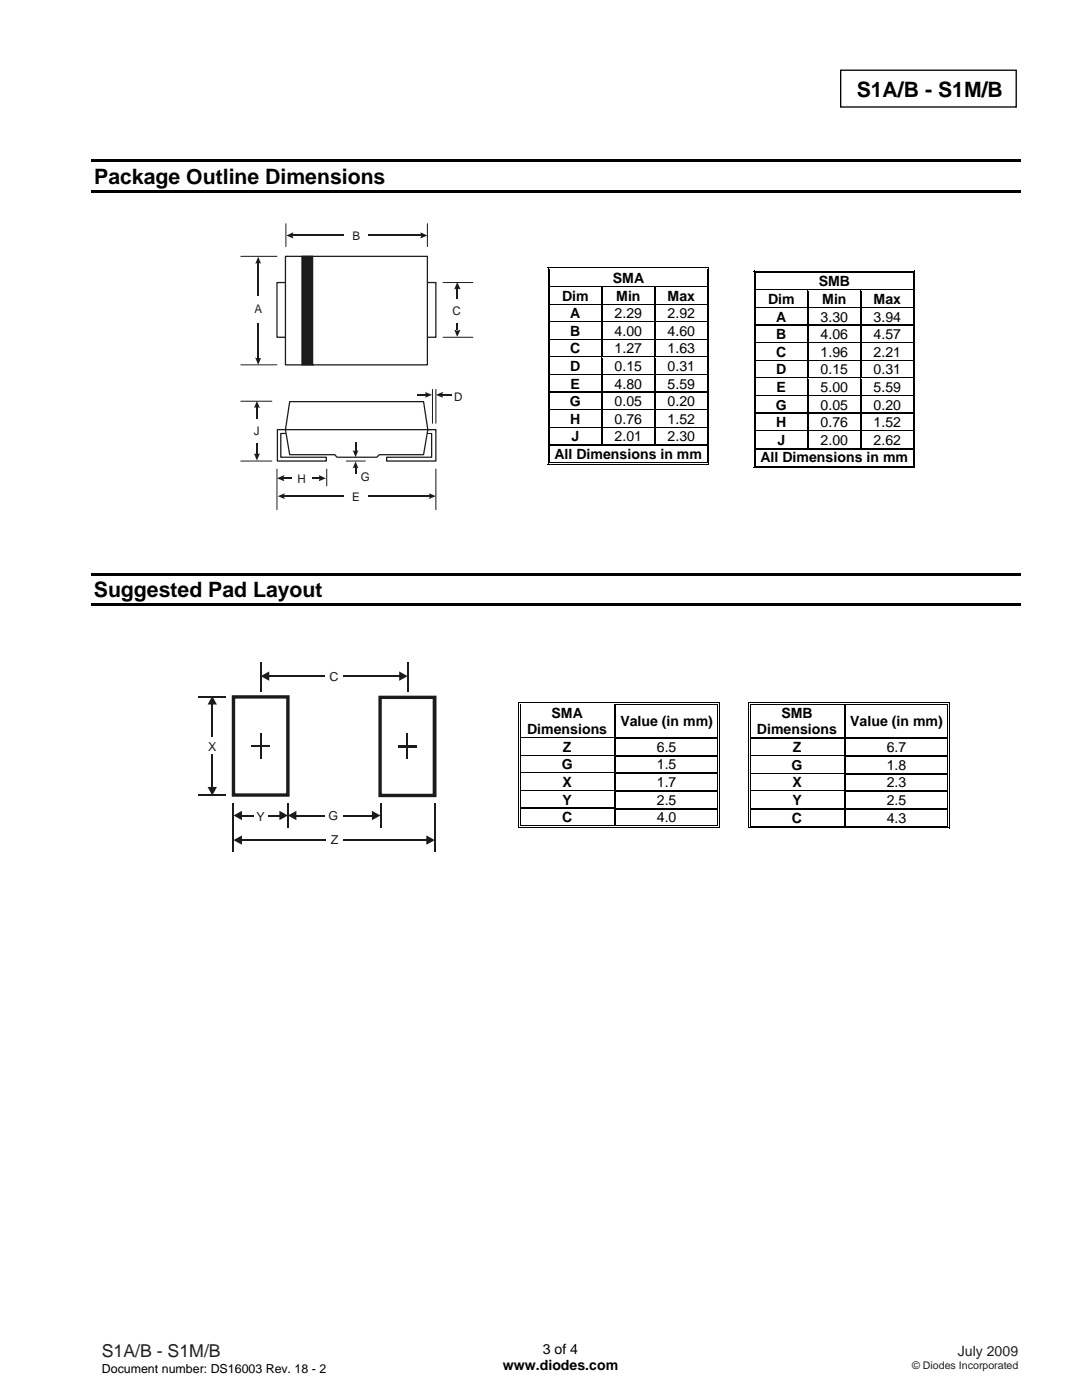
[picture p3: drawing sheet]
<svg xmlns="http://www.w3.org/2000/svg" width="216mm" height="279mm" viewBox="0 0 216 279" stroke-linecap="round" stroke-linejoin="round" font-family="sans-serif">
<defs><g id="words">
<g font-size="4.2">
<text x="170.9" y="19.4">S1A/B - S1M/B</text>
<text x="18.8" y="36.7">Package Outline Dimensions</text>
<text x="18.7" y="119.2">Suggested Pad Layout</text>
</g>
<text font-size="3.5" fill="#231f20" x="20.3" y="270.9">S1A/B - S1M/B</text>
<g font-size="2.8">
<text x="122.3" y="56.5">SMA</text>
<text x="163.4" y="57.2">SMB</text>
<text x="112.1" y="60">Dim</text>
<text x="113.8" y="63.5">A</text>
<text x="122.6" y="63.5">2.29</text>
<text x="123" y="60">Min</text>
<text x="133.2" y="60">Max</text>
<text x="133.2" y="63.5">2.92</text>
<text x="153.2" y="60.7">Dim</text>
<text x="154.9" y="64.2">A</text>
<text x="163.7" y="64.2">3.30</text>
<text x="164.1" y="60.7">Min</text>
<text x="174.3" y="60.7">Max</text>
<text x="174.3" y="64.2">3.94</text>
<text x="113.8" y="67">B</text>
<text x="113.8" y="70.5">C</text>
<text x="122.6" y="67">4.00</text>
<text x="122.6" y="70.5">1.27</text>
<text x="133.2" y="67">4.60</text>
<text x="133.2" y="70.5">1.63</text>
<text x="154.9" y="67.7">B</text>
<text x="154.9" y="71.2">C</text>
<text x="163.7" y="67.7">4.06</text>
<text x="163.7" y="71.2">1.96</text>
<text x="174.3" y="67.7">4.57</text>
<text x="174.3" y="71.2">2.21</text>
<text x="113.8" y="74">D</text>
<text x="113.9" y="77.6">E</text>
<text x="122.6" y="74">0.15</text>
<text x="122.6" y="77.6">4.80</text>
<text x="133.2" y="74">0.31</text>
<text x="133.2" y="77.6">5.59</text>
<text x="154.9" y="74.7">D</text>
<text x="163.7" y="74.7">0.15</text>
<text x="174.3" y="74.7">0.31</text>
<text x="113.7" y="81.1">G</text>
<text x="122.6" y="81.1">0.05</text>
<text x="133.2" y="81.1">0.20</text>
<text x="154.8" y="81.7">G</text>
<text x="155" y="78.2">E</text>
<text x="163.7" y="78.2">5.00</text>
<text x="163.7" y="81.7">0.05</text>
<text x="174.3" y="78.2">5.59</text>
<text x="174.3" y="81.7">0.20</text>
<text x="113.8" y="84.6">H</text>
<text x="114" y="88.1">J</text>
<text x="122.6" y="84.6">0.76</text>
<text x="122.6" y="88.1">2.01</text>
<text x="133.2" y="84.6">1.52</text>
<text x="133.2" y="88.1">2.30</text>
<text x="154.9" y="85.2">H</text>
<text x="155.1" y="88.8">J</text>
<text x="163.7" y="85.2">0.76</text>
<text x="163.7" y="88.8">2.00</text>
<text x="174.3" y="85.2">1.52</text>
<text x="174.3" y="88.8">2.62</text>
<text x="110.6" y="91.6">All Dimensions in mm</text>
<text x="151.7" y="92.3">All Dimensions in mm</text>
<text x="110" y="143.3">SMA</text>
<text x="155.9" y="143.3">SMB</text>
<text x="105.2" y="146.5">Dimensions</text>
<text x="123.8" y="144.9">Value (in mm)</text>
<text x="151" y="146.6">Dimensions</text>
<text x="169.7" y="145">Value (in mm)</text>
<text x="112.1" y="153.6">G</text>
<text x="112.3" y="150.1">Z</text>
<text x="131.1" y="153.6">1.5</text>
<text x="131.1" y="150.1">6.5</text>
<text x="157.9" y="153.6">G</text>
<text x="158.2" y="150.1">Z</text>
<text x="176.9" y="153.6">1.8</text>
<text x="176.9" y="150.1">6.7</text>
<text x="112.2" y="157.1">X</text>
<text x="112.2" y="160.6">Y</text>
<text x="131.1" y="157.1">1.7</text>
<text x="131.1" y="160.6">2.5</text>
<text x="158.1" y="157.1">X</text>
<text x="158.1" y="160.6">Y</text>
<text x="176.9" y="157.1">2.3</text>
<text x="176.9" y="160.6">2.5</text>
<text x="112.2" y="164.1">C</text>
<text x="131.1" y="164.1">4.0</text>
<text x="158" y="164.1">C</text>
<text x="176.9" y="164.1">4.3</text>
<text x="100.3" y="273.5">www.diodes.com</text>
<text x="108.3" y="270.2">3 of 4</text>
</g>
<text font-size="2.8" fill="#231f20" x="191.1" y="270.6">July 2009</text>
<g font-size="2.5" fill="#1f1a17">
<text x="65.7" y="136">C</text>
<text x="41.5" y="149.9">X</text>
<text x="51.2" y="163.9">Y</text>
<text x="65.6" y="163.7">G</text>
<text x="66" y="168.4">Z</text>
</g>
<text font-size="2.5" x="20.3" y="274">Document number: DS16003 Rev. 18 - 2</text>
<g font-size="2.4" fill="#1f1a17">
<text x="70.4" y="47.9">B</text>
<text x="50.8" y="62.5">A</text>
<text x="90.3" y="62.8">C</text>
<text x="90.6" y="80.1">D</text>
<text x="50.7" y="86.8">J</text>
<text x="72" y="96">G</text>
<text x="59.3" y="96.4">H</text>
<text x="70.3" y="99.9">E</text>
</g>
<text font-size="2.1" fill="#231f20" x="182" y="273.2">© Diodes Incorporated</text>
</g></defs>
<path d="M167.7 14h35.1v7.4h-35.1z" fill="none" stroke="#000" stroke-width=".26"/>
<path d="M18.3 31.9h185.4v.5h-185.4zM18.3 38h185.4v.5h-185.4zM18.2 114.3h185.5v.6h-185.5zM18.2 120.4h185.5v.5h-185.5z" fill="#000"/>
<g fill="#fff">
<path d="M109.8 53.9h31.2v3.2h-31.2z"/>
<path d="M109.9 53.9h31v3.2h-31z"/>
</g>
<path d="M109.3 53.4h.1v.5h-.1zM109.3 53.4h.5v.1h-.5zM109.6 53.7h.2v.2h-.2z" fill="#000"/>
<path d="M109.8 53.4h31.2M109.8 53.8h31.2" fill="none" stroke="#000" stroke-width=".2"/>
<path d="M109.8 53.9h31.2z" fill="#fff"/>
<path d="M141 53.4h.5v.1h-.5zM141 53.7h.2v.2h-.2zM141.4 53.4h.1v.5h-.1z" fill="#000"/>
<path d="M109.3 53.9v3.2M109.7 53.9v3.2M141.1 53.9v3.2M141.4 53.9v3.2" fill="none" stroke="#000" stroke-width=".2"/>
<g fill="#fff">
<path d="M109.8 57.4h10.2v3.2h-10.2z"/>
<path d="M109.9 57.4h9.9v3.2h-9.9z"/>
<path d="M120.2 57.4h10.4v3.2h-10.4z"/>
<path d="M120.4 57.4h9.9v3.2h-9.9z"/>
<path d="M130.8 57.4h10.2v3.2h-10.2z"/>
<path d="M131 57.4h9.9v3.2h-9.9z"/>
</g>
<path d="M109.3 57.1h.1v.3h-.1zM109.6 57.1h.2v.3h-.2z" fill="#000"/>
<path d="M109.8 57.3h10.2" fill="none" stroke="#000" stroke-width=".25"/>
<path d="M109.8 57.4h10.2z" fill="#fff"/>
<path d="M120 57.1h.2v.3h-.2z" fill="#000"/>
<path d="M120.2 57.3h10.4" fill="none" stroke="#000" stroke-width=".25"/>
<path d="M120.2 57.4h10.4z" fill="#fff"/>
<path d="M130.6 57.1h.2v.3h-.2z" fill="#000"/>
<path d="M130.8 57.3h10.2" fill="none" stroke="#000" stroke-width=".25"/>
<path d="M130.8 57.4h10.2z" fill="#fff"/>
<path d="M141 57.1h.2v.3h-.2zM141.4 57.1h.1v.3h-.1z" fill="#000"/>
<path d="M109.3 57.4v3.2M109.7 57.4v3.2M141.1 57.4v3.2M141.4 57.4v3.2" fill="none" stroke="#000" stroke-width=".2"/>
<path d="M120.1 57.4v3.2M130.7 57.4v3.2" fill="none" stroke="#000" stroke-width=".25"/>
<g fill="#fff">
<path d="M109.8 60.9h10.2v3.3h-10.2z"/>
<path d="M109.9 60.9h9.9v3.3h-9.9z"/>
<path d="M120.2 60.9h10.4v3.3h-10.4z"/>
<path d="M120.4 60.9h9.9v3.3h-9.9z"/>
<path d="M130.8 60.9h10.2v3.3h-10.2z"/>
<path d="M131 60.9h9.9v3.3h-9.9z"/>
</g>
<path d="M109.3 60.6h.1v.3h-.1zM109.6 60.6h.2v.3h-.2z" fill="#000"/>
<path d="M109.8 60.8h10.2" fill="none" stroke="#000" stroke-width=".25"/>
<path d="M109.8 60.9h10.2z" fill="#fff"/>
<path d="M120 60.6h.2v.3h-.2z" fill="#000"/>
<path d="M120.2 60.8h10.4" fill="none" stroke="#000" stroke-width=".25"/>
<path d="M120.2 60.9h10.4z" fill="#fff"/>
<path d="M130.6 60.6h.2v.3h-.2z" fill="#000"/>
<path d="M130.8 60.8h10.2" fill="none" stroke="#000" stroke-width=".25"/>
<path d="M130.8 60.9h10.2z" fill="#fff"/>
<path d="M141 60.6h.2v.3h-.2zM141.4 60.6h.1v.3h-.1z" fill="#000"/>
<path d="M109.3 60.9v3.3M109.7 60.9v3.3M141.1 60.9v3.3M141.4 60.9v3.3" fill="none" stroke="#000" stroke-width=".2"/>
<path d="M120.1 60.9v3.3M130.7 60.9v3.3" fill="none" stroke="#000" stroke-width=".25"/>
<g fill="#fff">
<path d="M109.8 64.4h10.2v3.3h-10.2z"/>
<path d="M109.9 64.4h9.9v3.3h-9.9z"/>
<path d="M120.2 64.4h10.4v3.3h-10.4z"/>
<path d="M120.4 64.4h9.9v3.3h-9.9z"/>
<path d="M130.8 64.4h10.2v3.3h-10.2z"/>
<path d="M131 64.4h9.9v3.3h-9.9z"/>
</g>
<path d="M109.3 64.2h.1v.2h-.1zM109.6 64.2h.2v.2h-.2z" fill="#000"/>
<path d="M109.8 64.3h10.2" fill="none" stroke="#000" stroke-width=".25"/>
<path d="M109.8 64.4h10.2z" fill="#fff"/>
<path d="M120 64.2h.2v.2h-.2z" fill="#000"/>
<path d="M120.2 64.3h10.4" fill="none" stroke="#000" stroke-width=".25"/>
<path d="M120.2 64.4h10.4z" fill="#fff"/>
<path d="M130.6 64.2h.2v.2h-.2z" fill="#000"/>
<path d="M130.8 64.3h10.2" fill="none" stroke="#000" stroke-width=".25"/>
<path d="M130.8 64.4h10.2z" fill="#fff"/>
<path d="M141 64.2h.2v.2h-.2zM141.4 64.2h.1v.2h-.1z" fill="#000"/>
<path d="M109.3 64.4v3.3M109.7 64.4v3.3M141.1 64.4v3.3M141.4 64.4v3.3" fill="none" stroke="#000" stroke-width=".2"/>
<path d="M120.1 64.4v3.3M130.7 64.4v3.3" fill="none" stroke="#000" stroke-width=".25"/>
<g fill="#fff">
<path d="M109.8 67.9h10.2v3.3h-10.2z"/>
<path d="M109.9 67.9h9.9v3.3h-9.9z"/>
<path d="M120.2 67.9h10.4v3.3h-10.4z"/>
<path d="M120.4 67.9h9.9v3.3h-9.9z"/>
<path d="M130.8 67.9h10.2v3.3h-10.2z"/>
<path d="M131 67.9h9.9v3.3h-9.9z"/>
</g>
<path d="M109.3 67.7h.1v.2h-.1zM109.6 67.7h.2v.2h-.2z" fill="#000"/>
<path d="M109.8 67.8h10.2" fill="none" stroke="#000" stroke-width=".25"/>
<path d="M109.8 67.9h10.2z" fill="#fff"/>
<path d="M120 67.7h.2v.2h-.2z" fill="#000"/>
<path d="M120.2 67.8h10.4" fill="none" stroke="#000" stroke-width=".25"/>
<path d="M120.2 67.9h10.4z" fill="#fff"/>
<path d="M130.6 67.7h.2v.2h-.2z" fill="#000"/>
<path d="M130.8 67.8h10.2" fill="none" stroke="#000" stroke-width=".25"/>
<path d="M130.8 67.9h10.2z" fill="#fff"/>
<path d="M141 67.7h.2v.2h-.2zM141.4 67.7h.1v.2h-.1z" fill="#000"/>
<path d="M109.3 67.9v3.3M109.7 67.9v3.3M141.1 67.9v3.3M141.4 67.9v3.3" fill="none" stroke="#000" stroke-width=".2"/>
<path d="M120.1 67.9v3.3M130.7 67.9v3.3" fill="none" stroke="#000" stroke-width=".25"/>
<g fill="#fff">
<path d="M109.8 71.4h10.2v3.3h-10.2z"/>
<path d="M109.9 71.4h9.9v3.3h-9.9z"/>
<path d="M120.2 71.4h10.4v3.3h-10.4z"/>
<path d="M120.4 71.4h9.9v3.3h-9.9z"/>
<path d="M130.8 71.4h10.2v3.3h-10.2z"/>
<path d="M131 71.4h9.9v3.3h-9.9z"/>
</g>
<path d="M109.3 71.2h.1v.2h-.1zM109.6 71.2h.2v.2h-.2z" fill="#000"/>
<path d="M109.8 71.3h10.2" fill="none" stroke="#000" stroke-width=".25"/>
<path d="M109.8 71.4h10.2z" fill="#fff"/>
<path d="M120 71.2h.2v.2h-.2z" fill="#000"/>
<path d="M120.2 71.3h10.4" fill="none" stroke="#000" stroke-width=".25"/>
<path d="M120.2 71.4h10.4z" fill="#fff"/>
<path d="M130.6 71.2h.2v.2h-.2z" fill="#000"/>
<path d="M130.8 71.3h10.2" fill="none" stroke="#000" stroke-width=".25"/>
<path d="M130.8 71.4h10.2z" fill="#fff"/>
<path d="M141 71.2h.2v.2h-.2zM141.4 71.2h.1v.2h-.1z" fill="#000"/>
<path d="M109.3 71.4v3.3M109.7 71.4v3.3M141.1 71.4v3.3M141.4 71.4v3.3" fill="none" stroke="#000" stroke-width=".2"/>
<path d="M120.1 71.4v3.3M130.7 71.4v3.3" fill="none" stroke="#000" stroke-width=".25"/>
<g fill="#fff">
<path d="M109.8 75h10.2v3.2h-10.2z"/>
<path d="M109.9 75h9.9v3.2h-9.9z"/>
<path d="M120.2 75h10.4v3.2h-10.4z"/>
<path d="M120.4 75h9.9v3.2h-9.9z"/>
<path d="M130.8 75h10.2v3.2h-10.2z"/>
<path d="M131 75h9.9v3.2h-9.9z"/>
</g>
<path d="M109.3 74.7h.1v.3h-.1zM109.6 74.7h.2v.3h-.2z" fill="#000"/>
<path d="M109.8 74.8h10.2" fill="none" stroke="#000" stroke-width=".25"/>
<path d="M109.8 74.9l10.2 .1z" fill="#fff"/>
<path d="M120 74.7h.2v.3h-.2z" fill="#000"/>
<path d="M120.2 74.8h10.4" fill="none" stroke="#000" stroke-width=".25"/>
<path d="M120.2 74.9l10.4 .1z" fill="#fff"/>
<path d="M130.6 74.7h.2v.3h-.2z" fill="#000"/>
<path d="M130.8 74.8h10.2" fill="none" stroke="#000" stroke-width=".25"/>
<path d="M130.8 74.9l10.2 .1z" fill="#fff"/>
<path d="M141 74.7h.2v.3h-.2zM141.4 74.7h.1v.3h-.1z" fill="#000"/>
<path d="M109.3 75v3.2M109.7 75v3.2M141.1 75v3.2M141.4 75v3.2" fill="none" stroke="#000" stroke-width=".2"/>
<path d="M120.1 75v3.2M130.7 75v3.2" fill="none" stroke="#000" stroke-width=".25"/>
<g fill="#fff">
<path d="M109.8 78.5h10.2v3.2h-10.2z"/>
<path d="M109.9 78.5h9.9v3.2h-9.9z"/>
<path d="M120.2 78.5h10.4v3.2h-10.4z"/>
<path d="M120.4 78.5h9.9v3.2h-9.9z"/>
<path d="M130.8 78.5h10.2v3.2h-10.2z"/>
<path d="M131 78.5h9.9v3.2h-9.9z"/>
</g>
<path d="M109.3 78.2h.1v.3h-.1zM109.6 78.2h.2v.3h-.2z" fill="#000"/>
<path d="M109.8 78.3h10.2" fill="none" stroke="#000" stroke-width=".25"/>
<path d="M109.8 78.4l10.2 .1z" fill="#fff"/>
<path d="M120 78.2h.2v.3h-.2z" fill="#000"/>
<path d="M120.2 78.3h10.4" fill="none" stroke="#000" stroke-width=".25"/>
<path d="M120.2 78.4l10.4 .1z" fill="#fff"/>
<path d="M130.6 78.2h.2v.3h-.2z" fill="#000"/>
<path d="M130.8 78.3h10.2" fill="none" stroke="#000" stroke-width=".25"/>
<path d="M130.8 78.4l10.2 .1z" fill="#fff"/>
<path d="M141 78.2h.2v.3h-.2zM141.4 78.2h.1v.3h-.1z" fill="#000"/>
<path d="M109.3 78.5v3.2M109.7 78.5v3.2M141.1 78.5v3.2M141.4 78.5v3.2" fill="none" stroke="#000" stroke-width=".2"/>
<path d="M120.1 78.5v3.2M130.7 78.5v3.2" fill="none" stroke="#000" stroke-width=".25"/>
<g fill="#fff">
<path d="M109.8 82h10.2v3.2h-10.2z"/>
<path d="M109.9 82h9.9v3.2h-9.9z"/>
<path d="M120.2 82h10.4v3.2h-10.4z"/>
<path d="M120.4 82h9.9v3.2h-9.9z"/>
<path d="M130.8 82h10.2v3.2h-10.2z"/>
<path d="M131 82h9.9v3.2h-9.9z"/>
</g>
<path d="M109.3 81.7h.1v.3h-.1zM109.6 81.7h.2v.3h-.2z" fill="#000"/>
<path d="M109.8 81.8h10.2" fill="none" stroke="#000" stroke-width=".25"/>
<path d="M109.8 82h10.2z" fill="#fff"/>
<path d="M120 81.7h.2v.3h-.2z" fill="#000"/>
<path d="M120.2 81.8h10.4" fill="none" stroke="#000" stroke-width=".25"/>
<path d="M120.2 82h10.4z" fill="#fff"/>
<path d="M130.6 81.7h.2v.3h-.2z" fill="#000"/>
<path d="M130.8 81.8h10.2" fill="none" stroke="#000" stroke-width=".25"/>
<path d="M130.8 82h10.2z" fill="#fff"/>
<path d="M141 81.7h.2v.3h-.2zM141.4 81.7h.1v.3h-.1z" fill="#000"/>
<path d="M109.3 82v3.2M109.7 82v3.2M141.1 82v3.2M141.4 82v3.2" fill="none" stroke="#000" stroke-width=".2"/>
<path d="M120.1 82v3.2M130.7 82v3.2" fill="none" stroke="#000" stroke-width=".25"/>
<g fill="#fff">
<path d="M109.8 85.5h10.2v3.2h-10.2z"/>
<path d="M109.9 85.5h9.9v3.2h-9.9z"/>
<path d="M120.2 85.5h10.4v3.2h-10.4z"/>
<path d="M120.4 85.5h9.9v3.2h-9.9z"/>
<path d="M130.8 85.5h10.2v3.2h-10.2z"/>
<path d="M131 85.5h9.9v3.2h-9.9z"/>
</g>
<path d="M109.3 85.2h.1v.3h-.1zM109.6 85.2h.2v.3h-.2z" fill="#000"/>
<path d="M109.8 85.3h10.2" fill="none" stroke="#000" stroke-width=".25"/>
<path d="M109.8 85.5h10.2z" fill="#fff"/>
<path d="M120 85.2h.2v.3h-.2z" fill="#000"/>
<path d="M120.2 85.3h10.4" fill="none" stroke="#000" stroke-width=".25"/>
<path d="M120.2 85.5h10.4z" fill="#fff"/>
<path d="M130.6 85.2h.2v.3h-.2z" fill="#000"/>
<path d="M130.8 85.3h10.2" fill="none" stroke="#000" stroke-width=".25"/>
<path d="M130.8 85.5h10.2z" fill="#fff"/>
<path d="M109.3 88.7h.1v.3h-.1zM109.3 92.6h.5v.2h-.5zM109.6 88.7h.2v.3h-.2zM109.6 92.2h.2v.2h-.2zM141 85.2h.2v.3h-.2zM141 88.7h.2v.3h-.2zM141 92.6h.5v.2h-.5zM141 92.2h.2v.2h-.2zM141.4 85.2h.1v.3h-.1zM141.4 88.7h.1v.3h-.1zM141.4 92.2h.1v.6h-.1z" fill="#000"/>
<path d="M109.3 85.5v3.2M109.3 89v3.8M109.7 85.5v3.2M109.7 89v3.2M109.8 92.7h31.2M109.8 92.3h31.2M141.1 85.5v3.2M141.1 89v3.2M141.4 85.5v3.2M141.4 89v3.2" fill="none" stroke="#000" stroke-width=".2"/>
<path d="M109.8 88.9h31.2M120.1 85.5v3.2M130.7 85.5v3.2" fill="none" stroke="#000" stroke-width=".25"/>
<g fill="#fff">
<path d="M150.9 54.5h31.2v3.3h-31.2z"/>
<path d="M151 54.5h31v3.3h-31z"/>
</g>
<path d="M150.4 54h.1v.5h-.1zM150.4 54h.5v.2h-.5zM150.7 54.4h.2v.1h-.2z" fill="#000"/>
<path d="M150.9 54.1h31.2M150.9 54.4h31.2" fill="none" stroke="#000" stroke-width=".2"/>
<path d="M150.9 54.5h31.2z" fill="#fff"/>
<path d="M182.1 54h.5v.2h-.5zM182.1 54.4h.2v.1h-.2zM182.5 54h.1v.5h-.1z" fill="#000"/>
<path d="M150.5 54.5v3.3M150.8 54.5v3.3M182.2 54.5v3.3M182.5 54.5v3.3" fill="none" stroke="#000" stroke-width=".2"/>
<g fill="#fff">
<path d="M150.9 58.1h10.2v3.2h-10.2z"/>
<path d="M151 58.1h9.9v3.2h-9.9z"/>
<path d="M161.3 58.1h10.4v3.2h-10.4z"/>
<path d="M161.5 58.1h9.9v3.2h-9.9z"/>
<path d="M171.9 58.1h10.2v3.2h-10.2z"/>
<path d="M172.1 58.1h9.9v3.2h-9.9z"/>
</g>
<path d="M150.4 57.8h.1v.3h-.1zM150.7 57.8h.2v.3h-.2z" fill="#000"/>
<path d="M150.9 57.9h10.2" fill="none" stroke="#000" stroke-width=".25"/>
<path d="M150.9 58.1h10.2z" fill="#fff"/>
<path d="M161.1 57.8h.2v.3h-.2z" fill="#000"/>
<path d="M161.3 57.9h10.4" fill="none" stroke="#000" stroke-width=".25"/>
<path d="M161.3 58.1h10.4z" fill="#fff"/>
<path d="M171.7 57.8h.2v.3h-.2z" fill="#000"/>
<path d="M171.9 57.9h10.2" fill="none" stroke="#000" stroke-width=".25"/>
<path d="M171.9 58.1h10.2z" fill="#fff"/>
<path d="M182.1 57.8h.2v.3h-.2zM182.5 57.8h.1v.3h-.1z" fill="#000"/>
<path d="M150.5 58.1v3.2M150.8 58.1v3.2M182.2 58.1v3.2M182.5 58.1v3.2" fill="none" stroke="#000" stroke-width=".2"/>
<path d="M161.2 58.1v3.2M171.8 58.1v3.2" fill="none" stroke="#000" stroke-width=".25"/>
<g fill="#fff">
<path d="M150.9 61.6h10.2v3.2h-10.2z"/>
<path d="M151 61.6h9.9v3.2h-9.9z"/>
<path d="M161.3 61.6h10.4v3.2h-10.4z"/>
<path d="M161.5 61.6h9.9v3.2h-9.9z"/>
<path d="M171.9 61.6h10.2v3.2h-10.2z"/>
<path d="M172.1 61.6h9.9v3.2h-9.9z"/>
</g>
<path d="M150.4 61.3h.1v.3h-.1zM150.7 61.3h.2v.3h-.2z" fill="#000"/>
<path d="M150.9 61.4h10.2" fill="none" stroke="#000" stroke-width=".25"/>
<path d="M150.9 61.6h10.2z" fill="#fff"/>
<path d="M161.1 61.3h.2v.3h-.2z" fill="#000"/>
<path d="M161.3 61.4h10.4" fill="none" stroke="#000" stroke-width=".25"/>
<path d="M161.3 61.6h10.4z" fill="#fff"/>
<path d="M171.7 61.3h.2v.3h-.2z" fill="#000"/>
<path d="M171.9 61.4h10.2" fill="none" stroke="#000" stroke-width=".25"/>
<path d="M171.9 61.6h10.2z" fill="#fff"/>
<path d="M182.1 61.3h.2v.3h-.2zM182.5 61.3h.1v.3h-.1z" fill="#000"/>
<path d="M150.5 61.6v3.2M150.8 61.6v3.2M182.2 61.6v3.2M182.5 61.6v3.2" fill="none" stroke="#000" stroke-width=".2"/>
<path d="M161.2 61.6v3.2M171.8 61.6v3.2" fill="none" stroke="#000" stroke-width=".25"/>
<g fill="#fff">
<path d="M150.9 65.1h10.2v3.2h-10.2z"/>
<path d="M151 65.1h9.9v3.2h-9.9z"/>
<path d="M161.3 65.1h10.4v3.2h-10.4z"/>
<path d="M161.5 65.1h9.9v3.2h-9.9z"/>
<path d="M171.9 65.1h10.2v3.2h-10.2z"/>
<path d="M172.1 65.1h9.9v3.2h-9.9z"/>
</g>
<path d="M150.4 64.8h.1v.3h-.1zM150.7 64.8h.2v.3h-.2z" fill="#000"/>
<path d="M150.9 64.9h10.2" fill="none" stroke="#000" stroke-width=".25"/>
<path d="M150.9 65.1h10.2z" fill="#fff"/>
<path d="M161.1 64.8h.2v.3h-.2z" fill="#000"/>
<path d="M161.3 64.9h10.4" fill="none" stroke="#000" stroke-width=".25"/>
<path d="M161.3 65.1h10.4z" fill="#fff"/>
<path d="M171.7 64.8h.2v.3h-.2z" fill="#000"/>
<path d="M171.9 64.9h10.2" fill="none" stroke="#000" stroke-width=".25"/>
<path d="M171.9 65.1h10.2z" fill="#fff"/>
<path d="M182.1 64.8h.2v.3h-.2zM182.5 64.8h.1v.3h-.1z" fill="#000"/>
<path d="M150.5 65.1v3.2M150.8 65.1v3.2M182.2 65.1v3.2M182.5 65.1v3.2" fill="none" stroke="#000" stroke-width=".2"/>
<path d="M161.2 65.1v3.2M171.8 65.1v3.2" fill="none" stroke="#000" stroke-width=".25"/>
<g fill="#fff">
<path d="M150.9 68.6h10.2v3.2h-10.2z"/>
<path d="M151 68.6h9.9v3.2h-9.9z"/>
<path d="M161.3 68.6h10.4v3.2h-10.4z"/>
<path d="M161.5 68.6h9.9v3.2h-9.9z"/>
<path d="M171.9 68.6h10.2v3.2h-10.2z"/>
<path d="M172.1 68.6h9.9v3.2h-9.9z"/>
</g>
<path d="M150.4 68.3h.1v.3h-.1zM150.7 68.3h.2v.3h-.2z" fill="#000"/>
<path d="M150.9 68.5h10.2" fill="none" stroke="#000" stroke-width=".25"/>
<path d="M150.9 68.6h10.2z" fill="#fff"/>
<path d="M161.1 68.3h.2v.3h-.2z" fill="#000"/>
<path d="M161.3 68.5h10.4" fill="none" stroke="#000" stroke-width=".25"/>
<path d="M161.3 68.6h10.4z" fill="#fff"/>
<path d="M171.7 68.3h.2v.3h-.2z" fill="#000"/>
<path d="M171.9 68.5h10.2" fill="none" stroke="#000" stroke-width=".25"/>
<path d="M171.9 68.6h10.2z" fill="#fff"/>
<path d="M182.1 68.3h.2v.3h-.2zM182.5 68.3h.1v.3h-.1z" fill="#000"/>
<path d="M150.5 68.6v3.2M150.8 68.6v3.2M182.2 68.6v3.2M182.5 68.6v3.2" fill="none" stroke="#000" stroke-width=".2"/>
<path d="M161.2 68.6v3.2M171.8 68.6v3.2" fill="none" stroke="#000" stroke-width=".25"/>
<g fill="#fff">
<path d="M150.9 72.1h10.2v3.3h-10.2z"/>
<path d="M151 72.1h9.9v3.3h-9.9z"/>
<path d="M161.3 72.1h10.4v3.3h-10.4z"/>
<path d="M161.5 72.1h9.9v3.3h-9.9z"/>
<path d="M171.9 72.1h10.2v3.3h-10.2z"/>
<path d="M172.1 72.1h9.9v3.3h-9.9z"/>
</g>
<path d="M150.4 71.8h.1v.3h-.1zM150.7 71.8h.2v.3h-.2z" fill="#000"/>
<path d="M150.9 72h10.2" fill="none" stroke="#000" stroke-width=".25"/>
<path d="M150.9 72.1h10.2z" fill="#fff"/>
<path d="M161.1 71.8h.2v.3h-.2z" fill="#000"/>
<path d="M161.3 72h10.4" fill="none" stroke="#000" stroke-width=".25"/>
<path d="M161.3 72.1h10.4z" fill="#fff"/>
<path d="M171.7 71.8h.2v.3h-.2z" fill="#000"/>
<path d="M171.9 72h10.2" fill="none" stroke="#000" stroke-width=".25"/>
<path d="M171.9 72.1h10.2z" fill="#fff"/>
<path d="M182.1 71.8h.2v.3h-.2zM182.5 71.8h.1v.3h-.1z" fill="#000"/>
<path d="M150.5 72.1v3.3M150.8 72.1v3.3M182.2 72.1v3.3M182.5 72.1v3.3" fill="none" stroke="#000" stroke-width=".2"/>
<path d="M161.2 72.1v3.3M171.8 72.1v3.3" fill="none" stroke="#000" stroke-width=".25"/>
<g fill="#fff">
<path d="M150.9 75.6h10.2v3.3h-10.2z"/>
<path d="M151 75.6h9.9v3.3h-9.9z"/>
<path d="M161.3 75.6h10.4v3.3h-10.4z"/>
<path d="M161.5 75.6h9.9v3.3h-9.9z"/>
<path d="M171.9 75.6h10.2v3.3h-10.2z"/>
<path d="M172.1 75.6h9.9v3.3h-9.9z"/>
</g>
<path d="M150.4 75.4h.1v.2h-.1zM150.7 75.4h.2v.2h-.2z" fill="#000"/>
<path d="M150.9 75.5h10.2" fill="none" stroke="#000" stroke-width=".25"/>
<path d="M150.9 75.6h10.2z" fill="#fff"/>
<path d="M161.1 75.4h.2v.2h-.2z" fill="#000"/>
<path d="M161.3 75.5h10.4" fill="none" stroke="#000" stroke-width=".25"/>
<path d="M161.3 75.6h10.4z" fill="#fff"/>
<path d="M171.7 75.4h.2v.2h-.2z" fill="#000"/>
<path d="M171.9 75.5h10.2" fill="none" stroke="#000" stroke-width=".25"/>
<path d="M171.9 75.6h10.2z" fill="#fff"/>
<path d="M182.1 75.4h.2v.2h-.2zM182.5 75.4h.1v.2h-.1z" fill="#000"/>
<path d="M150.5 75.6v3.3M150.8 75.6v3.3M182.2 75.6v3.3M182.5 75.6v3.3" fill="none" stroke="#000" stroke-width=".2"/>
<path d="M161.2 75.6v3.3M171.8 75.6v3.3" fill="none" stroke="#000" stroke-width=".25"/>
<g fill="#fff">
<path d="M150.9 79.1h10.2v3.3h-10.2z"/>
<path d="M151 79.1h9.9v3.3h-9.9z"/>
<path d="M161.3 79.1h10.4v3.3h-10.4z"/>
<path d="M161.5 79.1h9.9v3.3h-9.9z"/>
<path d="M171.9 79.1h10.2v3.3h-10.2z"/>
<path d="M172.1 79.1h9.9v3.3h-9.9z"/>
</g>
<path d="M150.4 78.9h.1v.2h-.1zM150.7 78.9h.2v.2h-.2z" fill="#000"/>
<path d="M150.9 79h10.2" fill="none" stroke="#000" stroke-width=".25"/>
<path d="M150.9 79.1h10.2z" fill="#fff"/>
<path d="M161.1 78.9h.2v.2h-.2z" fill="#000"/>
<path d="M161.3 79h10.4" fill="none" stroke="#000" stroke-width=".25"/>
<path d="M161.3 79.1h10.4z" fill="#fff"/>
<path d="M171.7 78.9h.2v.2h-.2z" fill="#000"/>
<path d="M171.9 79h10.2" fill="none" stroke="#000" stroke-width=".25"/>
<path d="M171.9 79.1h10.2z" fill="#fff"/>
<path d="M182.1 78.9h.2v.2h-.2zM182.5 78.9h.1v.2h-.1z" fill="#000"/>
<path d="M150.5 79.1v3.3M150.8 79.1v3.3M182.2 79.1v3.3M182.5 79.1v3.3" fill="none" stroke="#000" stroke-width=".2"/>
<path d="M161.2 79.1v3.3M171.8 79.1v3.3" fill="none" stroke="#000" stroke-width=".25"/>
<g fill="#fff">
<path d="M150.9 82.6h10.2v3.3h-10.2z"/>
<path d="M151 82.6h9.9v3.3h-9.9z"/>
<path d="M161.3 82.6h10.4v3.3h-10.4z"/>
<path d="M161.5 82.6h9.9v3.3h-9.9z"/>
<path d="M171.9 82.6h10.2v3.3h-10.2z"/>
<path d="M172.1 82.6h9.9v3.3h-9.9z"/>
</g>
<path d="M150.4 82.4h.1v.3h-.1zM150.7 82.4h.2v.3h-.2z" fill="#000"/>
<path d="M150.9 82.5h10.2" fill="none" stroke="#000" stroke-width=".25"/>
<path d="M150.9 82.6l10.2 .1z" fill="#fff"/>
<path d="M161.1 82.4h.2v.3h-.2z" fill="#000"/>
<path d="M161.3 82.5h10.4" fill="none" stroke="#000" stroke-width=".25"/>
<path d="M161.3 82.6l10.4 .1z" fill="#fff"/>
<path d="M171.7 82.4h.2v.3h-.2z" fill="#000"/>
<path d="M171.9 82.5h10.2" fill="none" stroke="#000" stroke-width=".25"/>
<path d="M171.9 82.6l10.2 .1z" fill="#fff"/>
<path d="M182.1 82.4h.2v.3h-.2zM182.5 82.4h.1v.3h-.1z" fill="#000"/>
<path d="M150.5 82.7v3.2M150.8 82.7v3.2M182.2 82.7v3.2M182.5 82.7v3.2" fill="none" stroke="#000" stroke-width=".2"/>
<path d="M161.2 82.7v3.2M171.8 82.7v3.2" fill="none" stroke="#000" stroke-width=".25"/>
<g fill="#fff">
<path d="M150.9 86.1h10.2v3.3h-10.2z"/>
<path d="M151 86.1h9.9v3.3h-9.9z"/>
<path d="M161.3 86.1h10.4v3.3h-10.4z"/>
<path d="M161.5 86.1h9.9v3.3h-9.9z"/>
<path d="M171.9 86.1h10.2v3.3h-10.2z"/>
<path d="M172.1 86.1h9.9v3.3h-9.9z"/>
</g>
<path d="M150.4 85.9h.1v.2h-.1zM150.7 85.9h.2v.2h-.2z" fill="#000"/>
<path d="M150.9 86h10.2" fill="none" stroke="#000" stroke-width=".25"/>
<path d="M150.9 86.1h10.2z" fill="#fff"/>
<path d="M161.1 85.9h.2v.2h-.2z" fill="#000"/>
<path d="M161.3 86h10.4" fill="none" stroke="#000" stroke-width=".25"/>
<path d="M161.3 86.1h10.4z" fill="#fff"/>
<path d="M171.7 85.9h.2v.2h-.2z" fill="#000"/>
<path d="M171.9 86h10.2" fill="none" stroke="#000" stroke-width=".25"/>
<path d="M171.9 86.1h10.2z" fill="#fff"/>
<path d="M150.4 89.4h.1v.3h-.1zM150.4 93.3h.5v.1h-.5zM150.7 89.4h.2v.3h-.2zM150.7 92.9h.2v.2h-.2zM182.1 85.9h.2v.2h-.2zM182.1 89.4h.2v.3h-.2zM182.1 93.3h.5v.1h-.5zM182.1 92.9h.2v.2h-.2zM182.5 85.9h.1v.2h-.1zM182.5 89.4h.1v.3h-.1zM182.5 92.9h.1v.5h-.1z" fill="#000"/>
<path d="M150.5 86.1v3.3M150.5 89.7v3.7M150.8 86.1v3.3M150.8 89.7v3.2M150.9 93.3h31.2M150.9 93h31.2M182.2 86.1v3.3M182.2 89.7v3.2M182.5 86.1v3.3M182.5 89.7v3.2" fill="none" stroke="#000" stroke-width=".2"/>
<path d="M150.9 89.5h31.2M161.2 86.1v3.3M171.8 86.1v3.3" fill="none" stroke="#000" stroke-width=".25"/>
<g fill="#fff">
<path d="M103.9 140.7h18.7v6.5h-18.7z"/>
<path d="M104.4 140.7h17.6v3.2h-17.6z"/>
<path d="M104.4 143.9h17.6v3.3h-17.6z"/>
</g>
<path d="M103.4 140.2h.2v.5h-.2zM103.4 140.2h.5v.1h-.5zM103.8 140.5h.1v.2h-.1z" fill="#000"/>
<path d="M103.9 140.3h18.7M103.9 140.6h18.7" fill="none" stroke="#000" stroke-width=".2"/>
<path d="M103.9 140.7h18.7z" fill="#fff"/>
<path d="M122.6 140.7h.3zM122.6 140.2h.5v.1h-.5zM122.6 140.5h.5v.2h-.5zM143.1 140.2h.5v.1h-.5zM143.1 140.5h.2v.2h-.2zM143.4 140.2h.2v.5h-.2z" fill="#000"/>
<path d="M103.5 140.7v6.5M103.8 140.7v6.5M123.1 140.3h20M123.1 140.6h20M143.2 140.7v6.5M143.5 140.7v6.5" fill="none" stroke="#000" stroke-width=".2"/>
<path d="M122.7 140.7v6.5" fill="none" stroke="#000" stroke-width=".25"/>
<g fill="#fff">
<path d="M103.9 147.4h18.7v3.3h-18.7z"/>
<path d="M104.4 147.4h17.6v3.3h-17.6z"/>
</g>
<path d="M103.4 147.2h.2v.2h-.2zM103.8 147.2h.1v.2h-.1z" fill="#000"/>
<path d="M103.9 147.3h18.7" fill="none" stroke="#000" stroke-width=".25"/>
<path d="M103.9 147.4h18.7z" fill="#fff"/>
<path d="M122.6 147.2h.3v.2h-.3zM143.1 147.2h.2v.2h-.2zM143.4 147.2h.2v.2h-.2z" fill="#000"/>
<path d="M122.7 147.4v3.3M122.9 147.3h20.2" fill="none" stroke="#000" stroke-width=".25"/>
<path d="M103.5 147.4v3.3M103.8 147.4v3.3M143.2 147.4v3.3M143.5 147.4v3.3" fill="none" stroke="#000" stroke-width=".2"/>
<g fill="#fff">
<path d="M103.9 151h18.7v3.2h-18.7z"/>
<path d="M104.4 151h17.6v3.2h-17.6z"/>
</g>
<path d="M103.4 150.7h.2v.3h-.2zM103.8 150.7h.1v.3h-.1z" fill="#000"/>
<path d="M103.9 150.8h18.7" fill="none" stroke="#000" stroke-width=".25"/>
<path d="M103.9 150.9l18.7 .1z" fill="#fff"/>
<path d="M122.6 150.7h.3v.3h-.3zM143.1 150.7h.2v.3h-.2zM143.4 150.7h.2v.3h-.2z" fill="#000"/>
<path d="M122.7 151v3.2M122.9 150.8h20.2" fill="none" stroke="#000" stroke-width=".25"/>
<path d="M103.5 151v3.2M103.8 151v3.2M143.2 151v3.2M143.5 151v3.2" fill="none" stroke="#000" stroke-width=".2"/>
<g fill="#fff">
<path d="M103.9 154.5h18.7v3.2h-18.7z"/>
<path d="M104.4 154.5h17.6v3.2h-17.6z"/>
</g>
<path d="M103.4 154.2h.2v.3h-.2zM103.8 154.2h.1v.3h-.1z" fill="#000"/>
<path d="M103.9 154.3h18.7" fill="none" stroke="#000" stroke-width=".25"/>
<path d="M103.9 154.5h18.7z" fill="#fff"/>
<path d="M122.6 154.2h.3v.3h-.3zM143.1 154.2h.2v.3h-.2zM143.4 154.2h.2v.3h-.2z" fill="#000"/>
<path d="M122.7 154.5v3.2M122.9 154.3h20.2" fill="none" stroke="#000" stroke-width=".25"/>
<path d="M103.5 154.5v3.2M103.8 154.5v3.2M143.2 154.5v3.2M143.5 154.5v3.2" fill="none" stroke="#000" stroke-width=".2"/>
<g fill="#fff">
<path d="M103.9 158h18.7v3.2h-18.7z"/>
<path d="M104.4 158h17.6v3.2h-17.6z"/>
</g>
<path d="M103.4 157.7h.2v.3h-.2zM103.8 157.7h.1v.3h-.1z" fill="#000"/>
<path d="M103.9 157.8h18.7" fill="none" stroke="#000" stroke-width=".25"/>
<path d="M103.9 158h18.7z" fill="#fff"/>
<g fill="#000">
<path d="M122.6 157.7h.3v.3h-.3zM143.1 157.7h.2v.3h-.2zM143.4 157.7h.2v.3h-.2zM103.4 161.2h.2v.3h-.2zM103.4 165.1h.5v.1h-.5zM103.8 161.2h.1v.3h-.1zM103.8 164.7h.1v.2h-.1zM122.6 161.2h.3v.3h-.3zM122.6 164.7h.5v.2h-.5zM143.1 161.2h.2v.3h-.2zM143.1 165.1h.5v.1h-.5zM143.1 164.7h.2v.2h-.2z"/>
<path d="M143.4 161.2h.2v.3h-.2zM143.4 164.7h.2v.5h-.2z"/>
</g>
<path d="M122.7 158v3.2M122.9 157.8h20.2M103.9 161.4h18.7M122.7 161.5v3.2M122.9 161.4h20.2" fill="none" stroke="#000" stroke-width=".25"/>
<path d="M103.5 158v3.2M103.8 158v3.2M143.2 158v3.2M143.5 158v3.2M103.5 161.5v3.7M103.8 161.5v3.2M103.9 165.2h39.2M103.9 164.8h18.7M123.1 164.8h20M143.2 161.5v3.2M143.5 161.5v3.2" fill="none" stroke="#000" stroke-width=".2"/>
<g fill="#fff">
<path d="M149.8 140.7h18.7v6.5h-18.7z"/>
<path d="M150.2 140.7h17.7v3.3h-17.7z"/>
<path d="M150.2 144h17.7v3.2h-17.7z"/>
</g>
<path d="M149.3 140.2h.2v.5h-.2zM149.3 140.2h.5v.2h-.5zM149.6 140.5h.2v.2h-.2z" fill="#000"/>
<path d="M149.8 140.3h18.7M149.8 140.6h18.7" fill="none" stroke="#000" stroke-width=".2"/>
<path d="M149.8 140.7h18.7z" fill="#fff"/>
<path d="M168.5 140.7h.2zM168.5 140.2h.5v.2h-.5zM168.5 140.5h.5v.2h-.5zM189 140.2h.5v.2h-.5zM189 140.5h.1v.2h-.1zM189.3 140.2h.2v.5h-.2z" fill="#000"/>
<path d="M149.4 140.7v6.5M149.7 140.7v6.5M169 140.3h20M169 140.6h20M189.1 140.7v6.5M189.4 140.7v6.5" fill="none" stroke="#000" stroke-width=".2"/>
<path d="M168.6 140.7v6.5" fill="none" stroke="#000" stroke-width=".25"/>
<g fill="#fff">
<path d="M149.8 147.5h18.7v3.2h-18.7z"/>
<path d="M150.2 147.5h17.7v3.2h-17.7z"/>
</g>
<path d="M149.3 147.2h.2v.3h-.2zM149.6 147.2h.2v.3h-.2z" fill="#000"/>
<path d="M149.8 147.4h18.7" fill="none" stroke="#000" stroke-width=".25"/>
<path d="M149.8 147.5h18.7z" fill="#fff"/>
<path d="M168.5 147.2h.2v.3h-.2zM189 147.2h.1v.3h-.1zM189.3 147.2h.2v.3h-.2z" fill="#000"/>
<path d="M168.6 147.5v3.2M168.7 147.4h20.3" fill="none" stroke="#000" stroke-width=".25"/>
<path d="M149.4 147.5v3.2M149.7 147.5v3.2M189.1 147.5v3.2M189.4 147.5v3.2" fill="none" stroke="#000" stroke-width=".2"/>
<g fill="#fff">
<path d="M149.8 151h18.7v3.2h-18.7z"/>
<path d="M150.2 151h17.7v3.2h-17.7z"/>
</g>
<path d="M149.3 150.7h.2v.3h-.2zM149.6 150.7h.2v.3h-.2z" fill="#000"/>
<path d="M149.8 150.9h18.7" fill="none" stroke="#000" stroke-width=".25"/>
<path d="M149.8 151h18.7z" fill="#fff"/>
<path d="M168.5 150.7h.2v.3h-.2zM189 150.7h.1v.3h-.1zM189.3 150.7h.2v.3h-.2z" fill="#000"/>
<path d="M168.6 151v3.2M168.7 150.9h20.3" fill="none" stroke="#000" stroke-width=".25"/>
<path d="M149.4 151v3.2M149.7 151v3.2M189.1 151v3.2M189.4 151v3.2" fill="none" stroke="#000" stroke-width=".2"/>
<g fill="#fff">
<path d="M149.8 154.5h18.7v3.3h-18.7z"/>
<path d="M150.2 154.5h17.7v3.3h-17.7z"/>
</g>
<path d="M149.3 154.2h.2v.3h-.2zM149.6 154.2h.2v.3h-.2z" fill="#000"/>
<path d="M149.8 154.4h18.7" fill="none" stroke="#000" stroke-width=".25"/>
<path d="M149.8 154.5h18.7z" fill="#fff"/>
<path d="M168.5 154.2h.2v.3h-.2zM189 154.2h.1v.3h-.1zM189.3 154.2h.2v.3h-.2z" fill="#000"/>
<path d="M168.6 154.5v3.3M168.7 154.4h20.3" fill="none" stroke="#000" stroke-width=".25"/>
<path d="M149.4 154.5v3.3M149.7 154.5v3.3M189.1 154.5v3.3M189.4 154.5v3.3" fill="none" stroke="#000" stroke-width=".2"/>
<g fill="#fff">
<path d="M149.8 158h18.7v3.3h-18.7z"/>
<path d="M150.2 158h17.7v3.3h-17.7z"/>
</g>
<path d="M149.3 157.8h.2v.2h-.2zM149.6 157.8h.2v.2h-.2z" fill="#000"/>
<path d="M149.8 157.9h18.7" fill="none" stroke="#000" stroke-width=".25"/>
<path d="M149.8 158h18.7z" fill="#fff"/>
<g fill="#000">
<path d="M168.5 157.8h.2v.2h-.2zM189 157.8h.1v.2h-.1zM189.3 157.8h.2v.2h-.2zM149.3 161.3h.2v.2h-.2zM149.3 165.1h.5v.2h-.5zM149.6 161.3h.2v.2h-.2zM149.6 164.8h.2v.2h-.2zM168.5 161.3h.2v.2h-.2zM168.5 164.8h.5v.2h-.5zM189 161.3h.1v.2h-.1zM189 165.1h.5v.2h-.5zM189 164.8h.1v.2h-.1z"/>
<path d="M189.3 161.3h.2v.2h-.2zM189.3 164.8h.2v.5h-.2z"/>
</g>
<path d="M168.6 158v3.3M168.7 157.9h20.3M149.8 161.4h18.7M168.6 161.5v3.3M168.7 161.4h20.3" fill="none" stroke="#000" stroke-width=".25"/>
<path d="M149.4 158v3.3M149.7 158v3.3M189.1 158v3.3M189.4 158v3.3M149.4 161.5v3.8M149.7 161.5v3.3M149.8 165.2h39.2M149.8 164.9h18.7M169 164.9h20M189.1 161.5v3.3M189.4 161.5v3.3" fill="none" stroke="#000" stroke-width=".2"/>
<path d="M55.3 95.5l1.5-.7-.2 .2v.8l.2 .3z" fill-rule="evenodd" fill="#1f1a17"/>
<path d="M56.5 95.4h7.3" fill="none" stroke="#1f1a17" stroke-width=".25"/>
<path d="M63.6 94.8l1.4 .7-1.4 .6 .1-.4v-.6z" fill-rule="evenodd" fill="#1f1a17"/>
<path d="M58.3 93.2h3.9v4h-3.9z" fill="#fff"/>
<path d="M85.2 56.4h1.8v10.9h-2" fill="none" stroke="#1f1a17" stroke-width=".25"/>
<path d="M57 51.2h28.3v21.6h-28.3z" fill="#fff"/>
<path d="M57 51.2h28.3v21.6h-28.3zM57 56.4h-1.7v10.9h1.7" fill="none" stroke="#1f1a17" stroke-width=".25"/>
<path d="M60.3 51.2h2.1v21.6h-2.1z" fill="#1f1a17"/>
<path d="M60.3 51.2h2.1v21.6h-2.1zM62.4 72.8h.1" fill="none" stroke="#1f1a17" stroke-width=".25"/>
<path d="M48 51.2h7.3M57 44.6v4.6M85.3 44.6v4.6M88.4 56.4h6M48 72.8h7.3M88.4 67.3h6" fill="none" stroke="#1f1a17" stroke-width=".2"/>
<path d="M51.5 51.2l.6 1.5-.2-.2h-.7l-.3 .2z" fill-rule="evenodd" fill="#1f1a17"/>
<path d="M51.6 52.4v19.1" fill="none" stroke="#1f1a17" stroke-width=".25"/>
<g fill="#1f1a17">
<path d="M50.9 71.4a1.05 1.05 0 0 0 1.2 0l-.6 1.4z" fill-rule="evenodd"/>
<path d="M57.1 47l1.5-.7-.2 .4v.6l.2 .3z" fill-rule="evenodd"/>
</g>
<path d="M58.3 47h25.8" fill="none" stroke="#1f1a17" stroke-width=".25"/>
<g fill="#1f1a17">
<path d="M83.8 46.3l1.5 .7-1.5 .6 .2-.3v-.6z" fill-rule="evenodd"/>
<path d="M91.2 56.3l.7 1.4h-1.3z" fill-rule="evenodd"/>
</g>
<path d="M91.3 57.6v8.4" fill="none" stroke="#1f1a17" stroke-width=".25"/>
<path d="M90.6 65.8l.4 .2h.6l.3-.2-.7 1.4z" fill-rule="evenodd" fill="#1f1a17"/>
<g fill="#fff">
<path d="M49.7 59h3.8v5.3h-3.8z"/>
<path d="M68.7 45.1h4.8v4h-4.8z"/>
<path d="M89.5 59.6h3.3v4.7h-3.3z"/>
</g>
<path d="M57.8 80.2h26.7l.9 5.5-.9 5h-8.8l-.5 .5h-8l-.4-.5h-9l-.8-5z" fill-rule="evenodd" fill="#fff"/>
<path d="M57 86.5h-1v4.7h9.1v.8h-9.7v-6.3h31.6v6.3h-9.8v-.8h8.9v-4.7M57.8 80.2h26.7l.9 5.5-.9 5h-8.8l-.5 .5h-8l-.4-.5h-9l-.8-5z" fill="none" stroke="#1f1a17" stroke-width=".25"/>
<path d="M48 92h6.3M48 80.1h6.3M85.4 85.7h.7M85.4 86.5h.7" fill="none" stroke="#1f1a17" stroke-width=".2"/>
<path d="M51.3 80l.6 1.4-.4-.1-.8 .1z" fill-rule="evenodd" fill="#1f1a17"/>
<path d="M51.2 81.3v9.4" fill="none" stroke="#1f1a17" stroke-width=".25"/>
<path d="M50.7 90.5a1.05 1.05 0 0 0 1.2 0l-.6 1.4z" fill-rule="evenodd" fill="#1f1a17"/>
<path d="M86.3 77.7v6.8M87 77.7v6.8" fill="none" stroke="#1f1a17" stroke-width=".2"/>
<g fill="#1f1a17">
<path d="M83.2 78.7h1.8v.3h-1.8z"/>
<path d="M88.2 78.7h2v.3h-2z"/>
</g>
<g fill="#1f1a17">
<path d="M84.8 78.2l1.4 .6-1.4 .6 .1-.3v-.6z" fill-rule="evenodd"/>
<path d="M87 78.8l1.4-.6-.2 .3 .2 .9z" fill-rule="evenodd"/>
</g>
<path d="M55.3 93.6v8.1M87 93.6v8.1" fill="none" stroke="#1f1a17" stroke-width=".2"/>
<path d="M55.4 99l1.5-.6-.2 .3v.7l.2 .2z" fill-rule="evenodd" fill="#1f1a17"/>
<path d="M56.7 99h29.1" fill="none" stroke="#1f1a17" stroke-width=".25"/>
<path d="M85.5 98.4l1.5 .6-1.5 .6 .2-.2v-.7z" fill-rule="evenodd" fill="#1f1a17"/>
<path d="M65.2 93.6v3.4M69.1 92h3.8" fill="none" stroke="#1f1a17" stroke-width=".2"/>
<g fill="#1f1a17">
<path d="M70.9 88.2h.2v1.8h-.2z"/>
<path d="M70.9 93.3h.2v1.2h-.2z"/>
</g>
<g fill="#1f1a17">
<path d="M70.4 89.8l.2 .2h.7l.2-.2-.5 1.4z" fill-rule="evenodd"/>
<path d="M71 92.1l.5 1.4-.2-.2h-.7l-.2 .2z" fill-rule="evenodd"/>
</g>
<g fill="#fff">
<path d="M68.7 97.1h4.7v4h-4.7z"/>
<path d="M49.3 83.6h3.6v4.7h-3.6z"/>
</g>
<g fill="#1f1a17">
<path d="M46.6 138.7h10.8v.7h-10.8zM57.4 138.7h.4v.4h-.4zM57.1 139.1h.7v19.6h-.7zM57.4 158.7h.4v.3h-.4zM46.6 158.3h10.8v.7h-10.8zM46.2 158.7h.4v.3h-.4zM46.2 139.1h.7v19.6h-.7zM46.2 138.7h.4v.4h-.4z"/>
<path d="M75.8 138.8h10.9v.7h-10.9zM86.7 138.8h.4v.4h-.4zM86.3 139.2h.8v19.6h-.8zM86.7 158.8h.4v.3h-.4zM75.8 158.4h10.9v.7h-10.9zM75.5 158.8h.3v.3h-.3zM75.5 139.2h.7v19.6h-.7zM75.5 138.8h.3v.4h-.3z"/>
</g>
<path d="M52 132.1v5.9M81.3 132.1v5.9" fill="none" stroke="#1f1a17" stroke-width=".34"/>
<path d="M52 134.9l1.7-.9v1.9l-1.7-1 1.7-.9z" fill-rule="evenodd" fill="#1f1a17"/>
<path d="M53.6 134.9h26.2" fill="none" stroke="#1f1a17" stroke-width=".34"/>
<path d="M79.7 134l1.6 .9-1.6 1v-1.9l1.6 .9z" fill-rule="evenodd" fill="#1f1a17"/>
<path d="M39.5 139.1h5.5M39.5 158.7h5.5" fill="none" stroke="#1f1a17" stroke-width=".34"/>
<path d="M42.4 138.9l.9 1.7h-1.9l1-1.7 .9 1.7z" fill-rule="evenodd" fill="#1f1a17"/>
<path d="M42.4 140.4v16.7" fill="none" stroke="#1f1a17" stroke-width=".34"/>
<path d="M41.4 157.1h1.9l-.9 1.6 .9-1.6-.9 1.6z" fill-rule="evenodd" fill="#1f1a17"/>
<path d="M46.6 160.3v9.7M57.4 160.3v4.9M75.9 160.3v4.9M86.8 160.3v9.7" fill="none" stroke="#1f1a17" stroke-width=".34"/>
<path d="M46.6 167.7l1.7-1v1.9l-1.7-.9 1.7-1z" fill-rule="evenodd" fill="#1f1a17"/>
<path d="M48.1 167.7h37.1" fill="none" stroke="#1f1a17" stroke-width=".34"/>
<g fill="#1f1a17">
<path d="M85.1 166.7l1.7 1-1.7 .9v-1.9l1.7 1z" fill-rule="evenodd"/>
<path d="M57.4 162.8l1.7-1v1.9l-1.7-.9 1.7-1z" fill-rule="evenodd"/>
</g>
<path d="M59 162.8h15.3" fill="none" stroke="#1f1a17" stroke-width=".34"/>
<g fill="#1f1a17">
<path d="M74.2 161.8l1.7 1-1.7 .9v-1.9l1.7 1z" fill-rule="evenodd"/>
<path d="M46.6 162.8l1.7-1v1.9l-1.7-.9 1.7-1z" fill-rule="evenodd"/>
</g>
<path d="M48.2 162.8h7.7" fill="none" stroke="#1f1a17" stroke-width=".34"/>
<path d="M55.8 161.8l1.6 1-1.6 .9v-1.9l1.6 1z" fill-rule="evenodd" fill="#1f1a17"/>
<g fill="#fff">
<path d="M65.1 165.2h3.2v4.9h-3.2z"/>
<path d="M39.6 147.2h5.5v3.3h-5.5z"/>
<path d="M65 132h3.5v5.9h-3.5z"/>
<path d="M64.8 160.3h3.5v4.9h-3.5z"/>
<path d="M50.7 160.3h2.7v4.9h-2.7z"/>
</g>
<path d="M50.1 148.8h3.8M52 146.4v5M81.3 146.5v5" fill="none" stroke="#1f1a17" stroke-width=".34"/>
<path d="M79.4 149h3.7" fill="none" stroke="#1f1a17" stroke-width=".42"/>
<use href="#words"/>
</svg>
